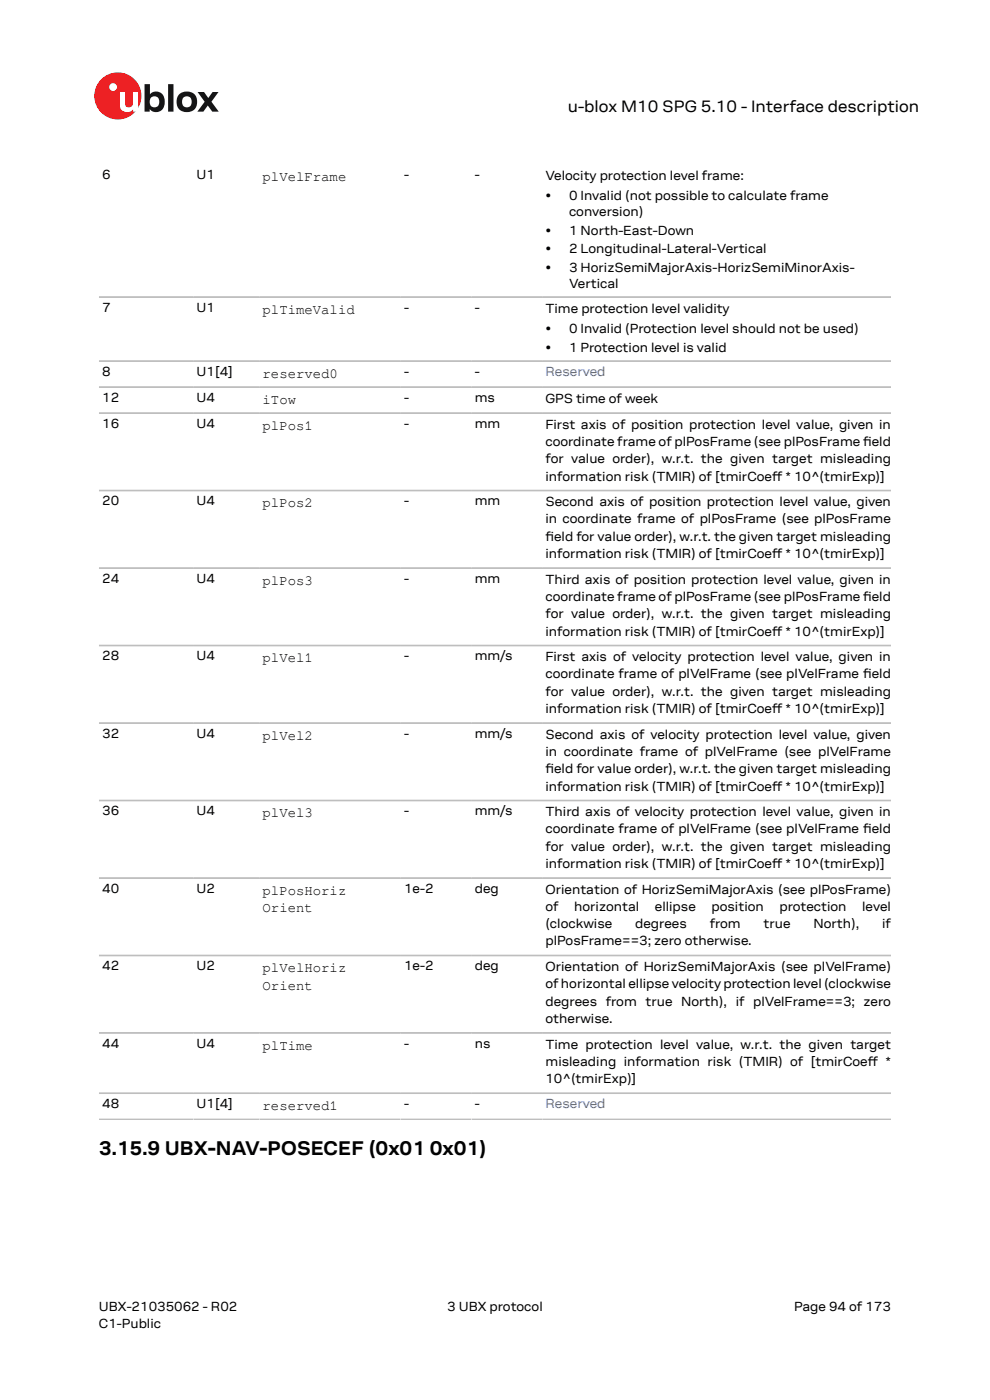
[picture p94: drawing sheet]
<svg xmlns="http://www.w3.org/2000/svg" width="210mm" height="297mm" viewBox="0 0 210 297" stroke-linecap="round" stroke-linejoin="round" font-family="sans-serif">
<defs><g id="words">
<g font-size="4.2">
<text x="21" y="245.1">3.15.9 UBX-NAV-POSECEF (0x01</text>
<text x="91.2" y="245.1">0x01)</text>
</g>
<text font-size="3.5" x="120.4" y="23.7">u-blox M10 SPG 5.10 - Interface description</text>
<g font-size="3">
<text x="55.7" y="38.4">plVelFrame</text>
<text x="55.7" y="66.5">plTimeValid</text>
<text x="55.7" y="80.1">reserved0</text>
<text x="55.7" y="85.6">iTow</text>
<text x="55.7" y="91.2">plPos1</text>
<text x="55.7" y="107.6">plPos2</text>
<text x="55.7" y="124">plPos3</text>
<text x="55.7" y="140.5">plVel1</text>
<text x="55.7" y="156.9">plVel2</text>
<text x="55.7" y="173.4">plVel3</text>
<text x="55.7" y="189.8">plPosHoriz</text>
<text x="55.7" y="193.6">Orient</text>
<text x="55.7" y="206.2">plVelHoriz</text>
<text x="55.7" y="210">Orient</text>
<text x="55.7" y="222.7">plTime</text>
<text x="55.7" y="235.4">reserved1</text>
</g>
<g font-size="2.8">
<text x="21.7" y="38">6</text>
<text x="41.7" y="38">U1</text>
<text x="85.7" y="38">-</text>
<text x="100.7" y="38">-</text>
<text x="115.7" y="38.1">Velocity protection level frame:</text>
<text x="115.7" y="42.5">•</text>
<text x="120.7" y="42.5">0 Invalid (not possible to calculate frame</text>
<text x="120.7" y="45.9">conversion)</text>
<text x="115.7" y="49.8">•</text>
<text x="115.7" y="53.7">•</text>
<text x="120.7" y="49.8">1 North-East-Down</text>
<text x="120.7" y="53.7">2 Longitudinal-Lateral-Vertical</text>
<text x="115.7" y="57.6">•</text>
<text x="120.7" y="57.6">3 HorizSemiMajorAxis-HorizSemiMinorAxis-</text>
<text x="120.7" y="61">Vertical</text>
<text x="21.7" y="66.2">7</text>
<text x="41.7" y="66.2">U1</text>
<text x="85.7" y="66.2">-</text>
<text x="100.7" y="66.2">-</text>
<text x="115.7" y="66.3">Time protection level validity</text>
<text x="115.7" y="70.7">•</text>
<text x="120.7" y="70.7">0 Invalid (Protection level should not be used)</text>
<text x="115.7" y="74.6">•</text>
<text x="120.7" y="74.6">1 Protection level is valid</text>
<text x="21.7" y="79.8">8</text>
<text x="41.7" y="79.8">U1[4]</text>
<text x="85.7" y="79.8">-</text>
<text x="100.7" y="79.8">-</text>
<text x="21.7" y="85.3">12</text>
<text x="41.7" y="85.3">U4</text>
<text x="85.7" y="85.3">-</text>
<text x="100.7" y="85.3">ms</text>
<text x="115.7" y="85.4">GPS time of week</text>
<text x="21.7" y="90.8">16</text>
<text x="41.7" y="90.8">U4</text>
<text x="85.7" y="90.8">-</text>
<text x="100.7" y="90.8">mm</text>
<text x="115.7" y="90.9">First axis of position protection level value, given in</text>
<text x="115.7" y="94.6">coordinate frame of plPosFrame (see plPosFrame feld</text>
<text x="183.1" y="94.6">i</text>
<text x="115.7" y="98.3">for value order), w.r.t. the given target misleading</text>
<text x="115.7" y="101.9">information risk (TMIR) of [tmirCoef * 10^(tmirExp)]</text>
<text x="163.8" y="101.9">f</text>
<text x="21.7" y="107.2">20</text>
<text x="41.7" y="107.2">U4</text>
<text x="85.7" y="107.2">-</text>
<text x="100.7" y="107.2">mm</text>
<text x="115.7" y="107.4">Second axis of position protection level value, given</text>
<text x="115.7" y="111">in coordinate frame of plPosFrame (see plPosFrame</text>
<text x="115.7" y="114.7">feld for value order), w.r.t. the given target misleading</text>
<text x="115.7" y="114.7">i</text>
<text x="115.7" y="118.4">information risk (TMIR) of [tmirCoef * 10^(tmirExp)]</text>
<text x="163.8" y="118.4">f</text>
<text x="21.7" y="123.7">24</text>
<text x="41.7" y="123.7">U4</text>
<text x="85.7" y="123.7">-</text>
<text x="100.7" y="123.7">mm</text>
<text x="115.7" y="123.8">Third axis of position protection level value, given in</text>
<text x="115.7" y="127.5">coordinate frame of plPosFrame (see plPosFrame feld</text>
<text x="115.7" y="131.2">for value order), w.r.t. the given target misleading</text>
<text x="183.1" y="127.5">i</text>
<text x="115.7" y="134.8">information risk (TMIR) of [tmirCoef * 10^(tmirExp)]</text>
<text x="163.8" y="134.8">f</text>
<text x="21.7" y="140.1">28</text>
<text x="41.7" y="140.1">U4</text>
<text x="85.7" y="140.1">-</text>
<text x="100.7" y="140.1">mm/s</text>
<text x="115.7" y="140.3">First axis of velocity protection level value, given in</text>
<text x="115.7" y="143.9">coordinate frame of plVelFrame (see plVelFrame feld</text>
<text x="183.1" y="143.9">i</text>
<text x="115.7" y="147.6">for value order), w.r.t. the given target misleading</text>
<text x="115.7" y="151.3">information risk (TMIR) of [tmirCoef * 10^(tmirExp)]</text>
<text x="163.8" y="151.3">f</text>
<text x="21.7" y="156.6">32</text>
<text x="41.7" y="156.6">U4</text>
<text x="85.7" y="156.6">-</text>
<text x="100.7" y="156.6">mm/s</text>
<text x="115.7" y="156.7">Second axis of velocity protection level value, given</text>
<text x="115.7" y="160.4">in coordinate frame of plVelFrame (see plVelFrame</text>
<text x="115.7" y="164">feld for value order), w.r.t. the given target misleading</text>
<text x="115.7" y="164">i</text>
<text x="115.7" y="167.7">information risk (TMIR) of [tmirCoef * 10^(tmirExp)]</text>
<text x="163.8" y="167.7">f</text>
<text x="21.7" y="173">36</text>
<text x="41.7" y="173">U4</text>
<text x="85.7" y="173">-</text>
<text x="100.7" y="173">mm/s</text>
<text x="115.7" y="173.1">Third axis of velocity protection level value, given in</text>
<text x="115.7" y="176.8">coordinate frame of plVelFrame (see plVelFrame feld</text>
<text x="183.1" y="176.8">i</text>
<text x="115.7" y="180.5">for value order), w.r.t. the given target misleading</text>
<text x="115.7" y="184.1">information risk (TMIR) of [tmirCoef * 10^(tmirExp)]</text>
<text x="163.8" y="184.1">f</text>
<text x="21.7" y="189.4">40</text>
<text x="41.7" y="189.4">U2</text>
<text x="85.7" y="189.4">1e-2</text>
<text x="100.7" y="189.4">deg</text>
<text x="115.7" y="189.6">Orientation of HorizSemiMajorAxis (see plPosFrame)</text>
<text x="115.7" y="193.2">of</text>
<text x="115.7" y="196.9">(clockwise</text>
<text x="121.8" y="193.2">horizontal</text>
<text x="134.7" y="196.9">degrees</text>
<text x="138.9" y="193.2">ellipse</text>
<text x="150.5" y="196.9">from</text>
<text x="150.9" y="193.2">position</text>
<text x="162" y="196.9">true</text>
<text x="165.3" y="193.2">protection</text>
<text x="172.5" y="196.9">North),</text>
<text x="182.9" y="193.2">level</text>
<text x="187.1" y="196.9">if</text>
<text x="115.7" y="200.6">plPosFrame==3; zero otherwise.</text>
<text x="21.7" y="205.9">42</text>
<text x="41.7" y="205.9">U2</text>
<text x="85.7" y="205.9">1e-2</text>
<text x="100.7" y="205.9">deg</text>
<text x="115.7" y="206">Orientation of HorizSemiMajorAxis (see plVelFrame)</text>
<text x="115.7" y="209.7">of horizontal ellipse velocity protection level (clockwise</text>
<text x="115.7" y="213.4">degrees from true North), if plVelFrame==3; zero</text>
<text x="115.7" y="217">otherwise.</text>
<text x="21.7" y="222.3">44</text>
<text x="41.7" y="222.3">U4</text>
<text x="85.7" y="222.3">-</text>
<text x="100.7" y="222.3">ns</text>
<text x="115.7" y="222.5">Time protection level value, w.r.t. the given target</text>
<text x="115.7" y="226.1">misleading information risk (TMIR) of [tmirCoef *</text>
<text x="184.1" y="226.1">f</text>
<text x="115.7" y="229.8">10^(tmirExp)]</text>
<text x="21.7" y="235.1">48</text>
<text x="41.7" y="235.1">U1[4]</text>
<text x="85.7" y="235.1">-</text>
<text x="100.7" y="235.1">-</text>
<text x="21" y="278">UBX-21035062 - R02</text>
<text x="21" y="281.8">C1-Public</text>
<text x="94.9" y="278">3 UBX protocol</text>
<text x="168.4" y="278">Page 94 of 173</text>
</g>
<g font-size="2.8" fill="#4664b4">
<text x="115.7" y="79.8">Reserved</text>
<text x="115.7" y="235.1">Reserved</text>
</g>
</g></defs>
<circle cx="25" cy="20.4" r="5" fill="#ed2023"/>
<circle cx="24" cy="18.5" r=".83" fill="#fff"/>
<g fill="#151516">
<path d="M35.7 17.9h1.1v5.8h-1.1z"/>
<path d="M41.9 19.5h1.4l.9 1.3 .9-1.3h1.3l-1.6 2.1 1.6 2.1h-1.4l-.9-1.3-1 1.3h-1.2l1.5-2.1z"/>
<path d="M32 20.7a1.17 1.17 0 0 0-.1 1.5 1.17 1.17 0 0 0 1.4 .4 1.16 1.16 0 0 0 .4-1.6 1.16 1.16 0 0 0-1.7-.3zM30.7 17.9h1.1v2.1a1.82 1.82 0 0 1 2.2-.4 1.82 1.82 0 0 1 .9 2 1.83 1.83 0 0 1-1 2 1.83 1.83 0 0 1-2.1-.5v.6h-1.1z"/>
<path d="M38.9 20.7a1.18 1.18 0 0 0-.2 1.5 1.18 1.18 0 0 0 1.5 .4 1.18 1.18 0 0 0 .4-1.5 1.18 1.18 0 0 0-1.5-.5zM37.4 21.6a2.25 2.25 0 0 1 4.5 0 2.25 2.25 0 0 1-4.5 0z"/>
</g>
<path d="M25.4 19.5h1.1v2.5a.84 .84 0 0 0 1 .8 .84 .84 0 0 0 .7-1v-2.3h1.1v4.2h-1.1v-.5a1.59 1.59 0 0 1-1.8 .5 1.59 1.59 0 0 1-1-1.5z" fill="#fff"/>
<g fill="none" stroke="#bebebe" stroke-width=".35">
<path d="M21 63h168M21 76.6h168M21 82.1h168M21 87.6h168M21 104.1h168M21 120.5h168M21 136.9h168M21 153.4h168M21 169.8h168M21 186.3h168M21 202.7h168M21 219.1h168"/>
<path d="M21 231.9h168M21 237.4h168"/>
</g>
<use href="#words"/>
</svg>
